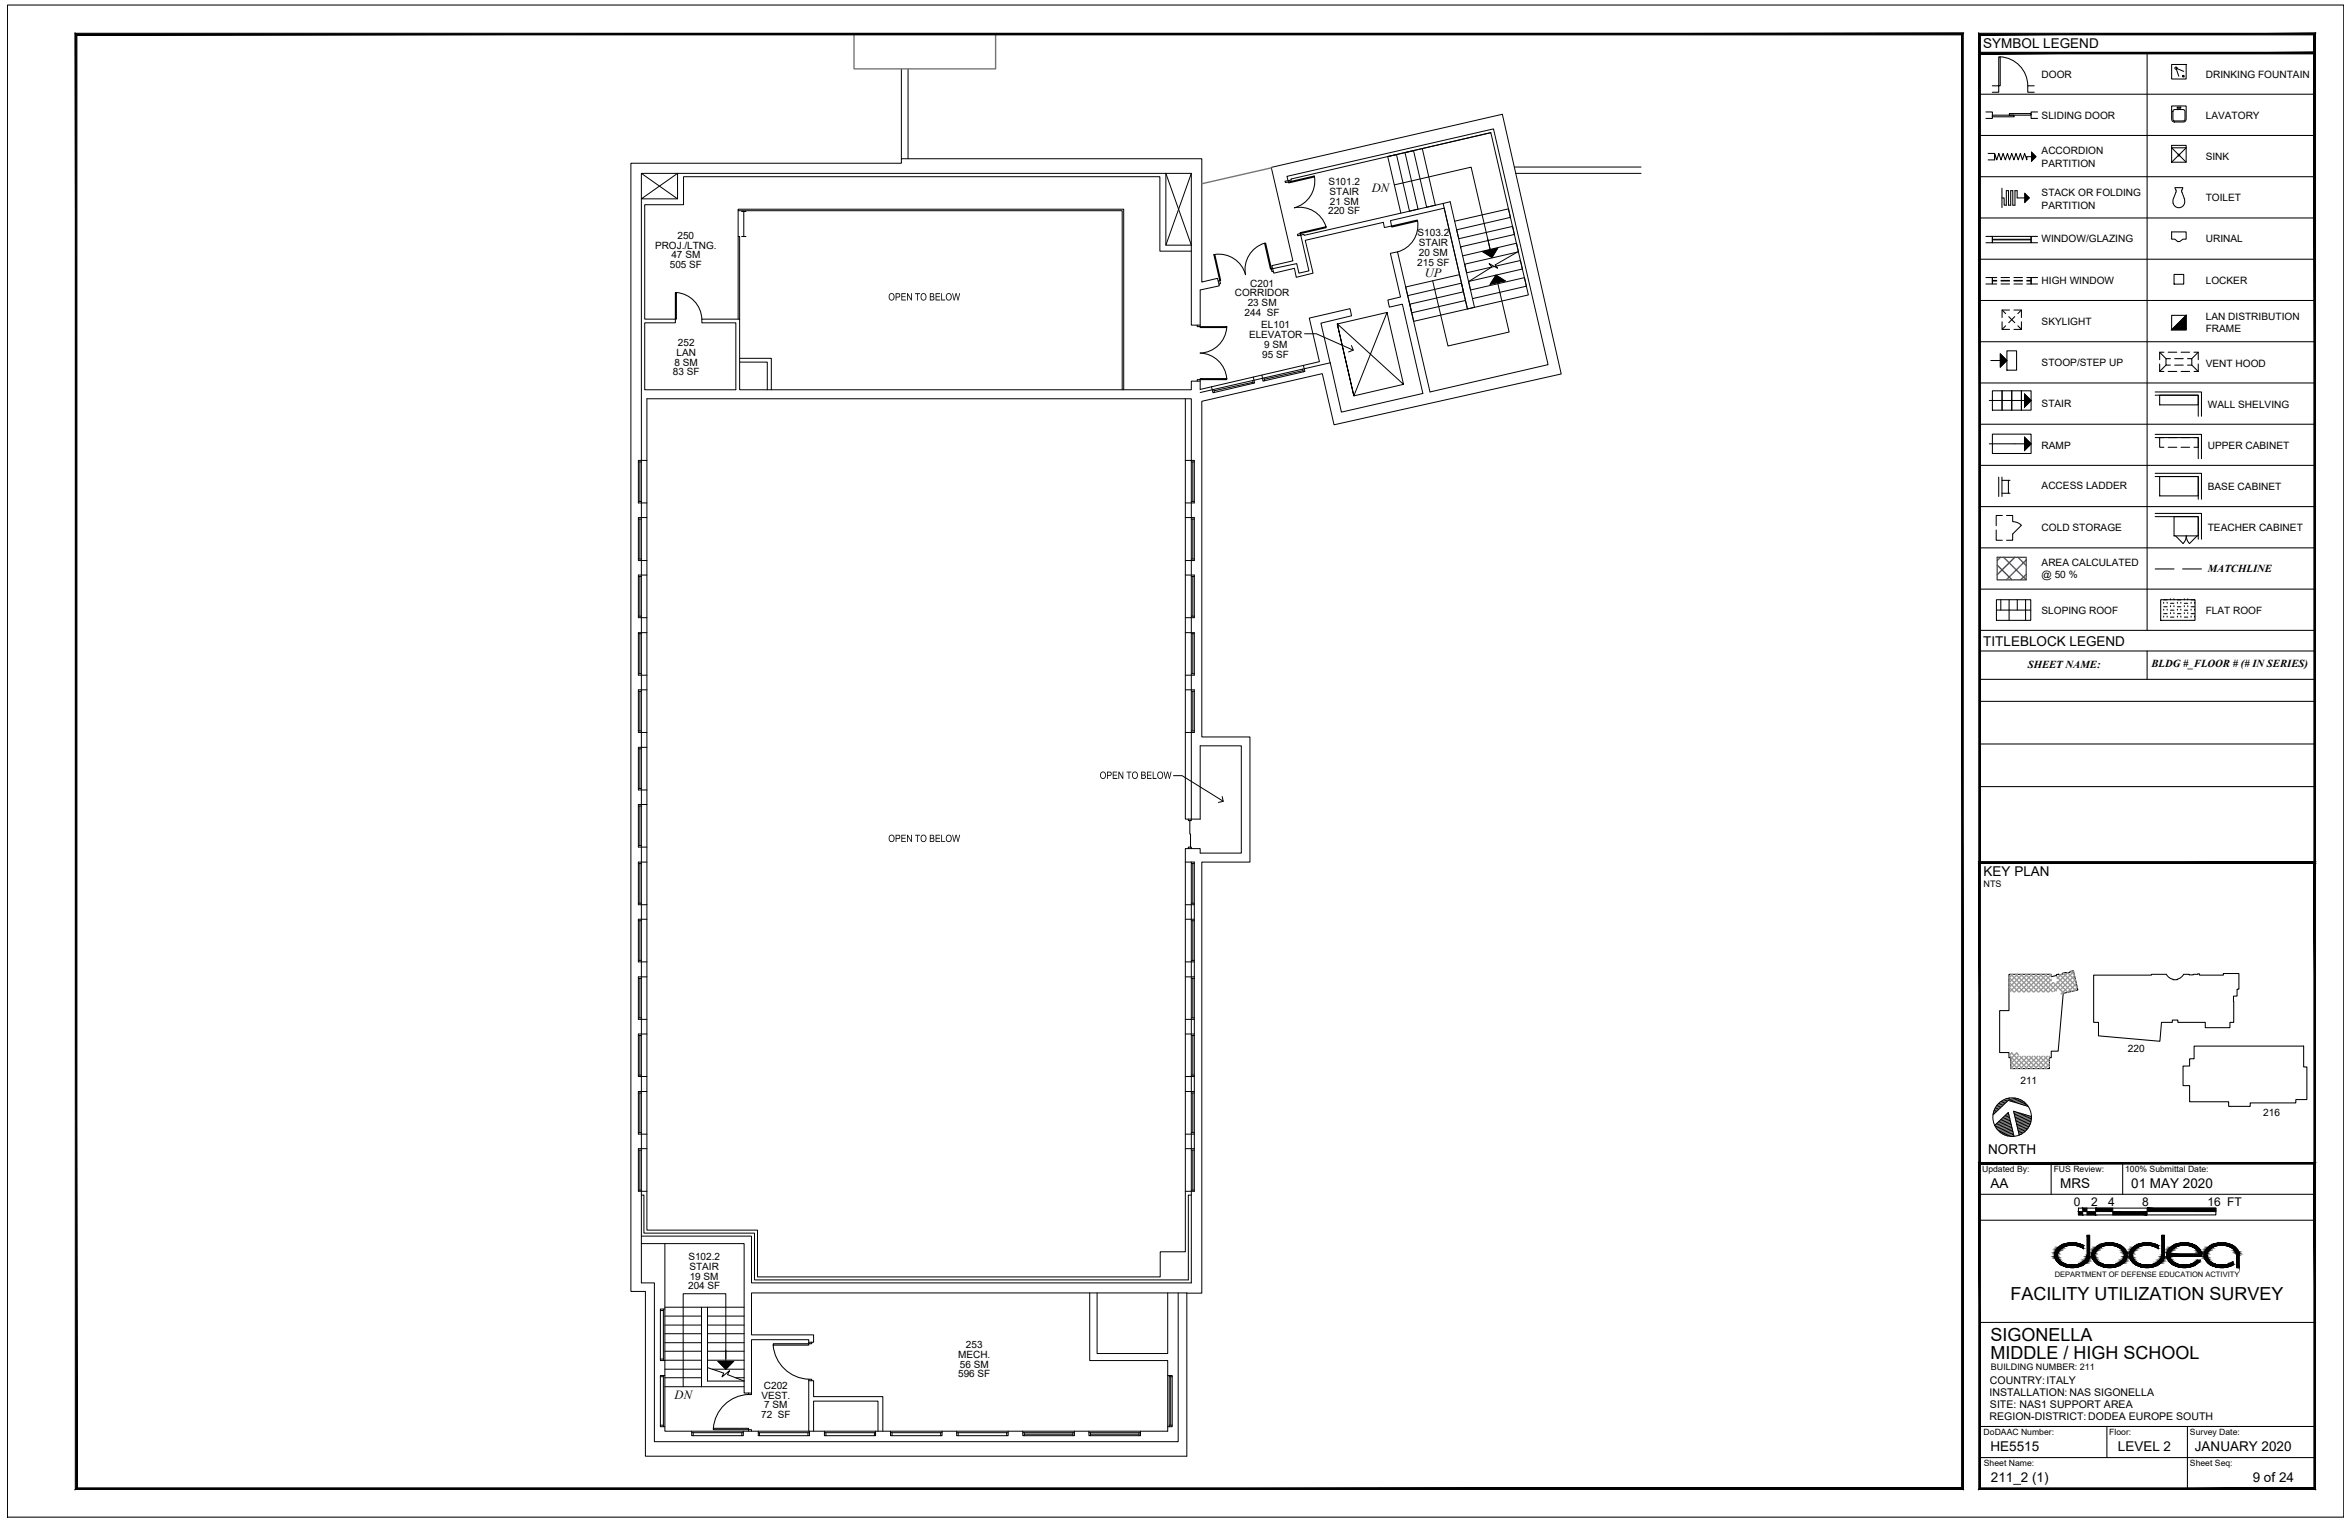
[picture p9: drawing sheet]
<svg xmlns="http://www.w3.org/2000/svg" width="432mm" height="279mm" viewBox="0 0 432 279" stroke-linecap="round" stroke-linejoin="round" font-family="sans-serif">
<defs><g id="words">
<g font-size="3.3">
<text x="369.4" y="238.9">FACILITY UTILIZATION SURVEY</text>
<text x="365.7" y="246.4">SIGONELLA</text>
<text x="365.7" y="249.6">MIDDLE / HIGH SCHOOL</text>
</g>
<g font-size="2.5">
<text x="364.4" y="8.9">SYMBOL LEGEND</text>
<text x="364.4" y="118.7">TITLEBLOCK LEGEND</text>
<text x="364.5" y="161">KEY PLAN</text>
<text x="365.3" y="211.9">NORTH</text>
<text x="365.7" y="218.3">AA</text>
<text x="378.5" y="218.3">MRS</text>
<text x="391.6" y="218.3">01 MAY 2020</text>
<text x="365.7" y="266.6">HE5515</text>
<text x="389.1" y="266.6">LEVEL 2</text>
<text x="403.3" y="266.6">JANUARY 2020</text>
<text x="365.8" y="272.3">211_2 (1)</text>
<text x="413.9" y="272.3">9 of 24</text>
</g>
<g font-size="2.3">
<text x="252.1" y="35.2">DN</text>
<text x="261.8" y="51">UP</text>
<text x="124" y="257">DN</text>
</g>
<g font-size="2.2">
<text x="381.1" y="221.5">0</text>
<text x="384.2" y="221.5">2</text>
<text x="387.4" y="221.5">4</text>
<text x="393.6" y="221.5">8</text>
<text x="405.6" y="221.5">16 FT</text>
</g>
<g font-size="2.1">
<text x="163.2" y="55.2">OPEN TO BELOW</text>
<text x="202.1" y="143.1">OPEN TO BELOW</text>
<text x="163.2" y="154.7">OPEN TO BELOW</text>
</g>
<g font-size="2">
<text x="405.7" y="105.1">MATCHLINE</text>
<text x="372.6" y="122.7">SHEET NAME:</text>
<text x="395.3" y="122.5">BLDG #_FLOOR # (# IN SERIES)</text>
</g>
<g font-size="1.9">
<text x="375.1" y="14.3">DOOR</text>
<text x="405.3" y="14.4">DRINKING FOUNTAIN</text>
<text x="375.1" y="21.8">SLIDING DOOR</text>
<text x="405.3" y="21.8">LAVATORY</text>
<text x="375.1" y="28.4">ACCORDION</text>
<text x="405.3" y="29.5">SINK</text>
<text x="375.1" y="30.6">PARTITION</text>
<text x="375.1" y="36.1">STACK OR FOLDING</text>
<text x="375.1" y="38.4">PARTITION</text>
<text x="405.3" y="37">TOILET</text>
<text x="375.1" y="44.5">WINDOW/GLAZING</text>
<text x="405.3" y="44.5">URINAL</text>
<text x="375.1" y="52.2">HIGH WINDOW</text>
<text x="405.3" y="52.1">LOCKER</text>
<text x="375.1" y="59.8">SKYLIGHT</text>
<text x="405.3" y="58.8">LAN DISTRIBUTION</text>
<text x="405.3" y="61.1">FRAME</text>
<text x="375.1" y="67.3">STOOP/STEP UP</text>
<text x="405.3" y="67.3">VENT HOOD</text>
<text x="375.1" y="74.8">STAIR</text>
<text x="405.7" y="74.9">WALL SHELVING</text>
<text x="375.1" y="82.5">RAMP</text>
<text x="405.7" y="82.5">UPPER CABINET</text>
<text x="375.1" y="89.9">ACCESS LADDER</text>
<text x="405.7" y="90">BASE CABINET</text>
<text x="375.1" y="97.6">COLD STORAGE</text>
<text x="405.7" y="97.5">TEACHER CABINET</text>
<text x="375.1" y="103.9">AREA CALCULATED</text>
<text x="375.1" y="106.1">@ 50 %</text>
<text x="375.1" y="112.7">SLOPING ROOF</text>
<text x="405.3" y="112.7">FLAT ROOF</text>
<text x="391" y="193.3">220</text>
<text x="371.2" y="199">211</text>
<text x="415.9" y="205">216</text>
<text x="365.6" y="256.4">INSTALLATION: NAS SIGONELLA</text>
<text x="365.6" y="254.2">COUNTRY:ITALY</text>
<text x="365.6" y="260.9">REGION-DISTRICT: DODEA EUROPE SOUTH</text>
<text x="365.6" y="258.6">SITE: NAS1 SUPPORT AREA</text>
</g>
<g font-size="1.8">
<text x="244.1" y="33.9">S101.2</text>
<text x="244.3" y="35.8">STAIR</text>
<text x="244" y="39.3">220 SF</text>
<text x="244.3" y="37.6">21 SM</text>
<text x="120.4" y="45.7">PROJ./LTNG.</text>
<text x="123.4" y="47.5">47 SM</text>
<text x="124.5" y="43.8">250</text>
<text x="260.5" y="43.4">S103.2</text>
<text x="260.7" y="45.2">STAIR</text>
<text x="260.7" y="47">20 SM</text>
<text x="123.1" y="49.2">505 SF</text>
<text x="229.7" y="52.6">C201</text>
<text x="260.4" y="48.8">215 SF</text>
<text x="226.9" y="54.5">CORRIDOR</text>
<text x="228.7" y="58">244 SF</text>
<text x="229.3" y="56.3">23 SM</text>
<text x="124.3" y="65.3">LAN</text>
<text x="124.6" y="63.5">252</text>
<text x="229.5" y="62.1">ELEVATOR</text>
<text x="231.7" y="60.3">EL101</text>
<text x="231.9" y="65.7">95 SF</text>
<text x="232.3" y="63.9">9 SM</text>
<text x="123.6" y="68.9">83 SF</text>
<text x="123.9" y="67.2">8 SM</text>
<text x="126.5" y="231.5">S102.2</text>
<text x="126.7" y="233.3">STAIR</text>
<text x="126.4" y="236.8">204 SF</text>
<text x="126.7" y="235.1">19 SM</text>
<text x="176.1" y="249.4">MECH.</text>
<text x="176.4" y="251.3">56 SM</text>
<text x="177.5" y="247.6">253</text>
<text x="139.9" y="256.9">VEST.</text>
<text x="140.4" y="255.1">C202</text>
<text x="176.1" y="253">596 SF</text>
<text x="139.9" y="260.5">72 SF</text>
<text x="140.4" y="258.7">7 SM</text>
</g>
<g font-size="1.7">
<text x="364.5" y="162.9">NTS</text>
<text x="365.8" y="251.7">BUILDING NUMBER: 211</text>
</g>
<g font-size="1.6">
<text x="364.2" y="215.3">Updated By:</text>
<text x="377.4" y="215.3">FUS Review:</text>
<text x="390.5" y="215.3">100% Submittal Date:</text>
<text x="364.5" y="263.6">DoDAAC Number:</text>
<text x="387.6" y="263.6">Floor:</text>
<text x="402.4" y="263.6">Survey Date:</text>
<text x="364.5" y="269.3">Sheet Name:</text>
<text x="402.4" y="269.3">Sheet Seq:</text>
</g>
<text font-size="1.4" x="377.5" y="234.6">DEPARTMENT OF DEFENSE EDUCATION ACTIVITY</text>
</g></defs>
<!-- layer: A-WALL-FULL-INTR -->
<g fill="none" stroke="#000" stroke-width=".18">
<path d="M117.8 36.5l6.7-4.7v4.7zM117.8 31.8l6.7 4.7M135.6 38.7v4.7M136.3 38.9h.8M136.7 38.9v4.5M214.2 31.8l4.7 13.2h-4.7zM256.6 28.4l-1.6 .4M259.7 27.7l-1.5 .3M260.6 38.4l-1.6 .4M263.7 37.7l-1.6 .4M265.2 37.4l1.3-.3 4.4 19.3-1.3 .4zM274 24.4l-36.8 8.5 .1 .2-1.2 .2"/>
<path d="M278.2 30.7h23.3M278.5 31.8h23M135.6 58.6v-15.2h.3v15.2M136.3 43.4h.8M214.2 45l4.7-13.2v27.9h1.6M218.9 46.1h-5.8v-13.6h-87.5v5.1h-7.1v21h5.6v.7h-5.6v12.3h16.7v-12.3h-6.2v-.7h6.9v13h83v-1.6h1.6M220.5 53.3v6.7h-.5v-.3M254.2 40.8l.2 1 1.3-.3-.2-1 9.9-2.3 4.2 18.6M135.9 65.8h5.8v5.8M135.9 66.5h5.1v5.1M206.2 71.6v-32.9h-70.6v-.3h70.9v33.2M217.8 73.3v77.2h2.7v-13.5"/>
<path d="M220 70v-.3h.5v1.8l21.9-5.1-1.8-8 7.5-1.7 .2 1.3-5.6 1.4 1.7 7.3-23.9 5.4M262.8 72l-6-25.7-1.3 .2 1.8 8.1-2.3 .5 .3 1.3 2.4-.5 3.7 16.4M117.3 95.1h1.6M117.3 92.4h1.6M117.3 84.6h1.6M217.8 95.1h1.6M217.8 92.4h1.6M217.8 84.6h1.6M117.3 116.2h1.6M117.3 113.5h1.6M117.3 105.6h1.6M117.3 103h1.6"/>
<path d="M217.8 116.2h1.6M217.8 113.5h1.6M217.8 105.6h1.6M217.8 103h1.6M117.3 134.5h1.6M117.3 126.7h1.6M117.3 124h1.6M117.3 137.3h1.6M217.8 134.5h1.6M217.8 126.7h1.6M217.8 124h1.6M117.3 145.1h1.6"/>
<path d="M117.3 147.8h1.6M117.3 155.6h1.6M117.3 158.4h1.6M217.8 158.4h1.1M218.3 150.5v.2h.6v-77.4h-100v152.7h20.3v8.6h74v-4.7h4.6v-74h2.7v.8M218.3 155.9v-.3h.6v.3M117.3 168.9h1.6M117.3 166.2h1.6M117.3 176.7h1.6M117.3 179.4h1.6M217.8 168.9h1.6M217.8 166.2h1.6"/>
<path d="M217.8 176.7h1.6M217.8 179.4h1.6M117.3 187.3h1.6M117.3 189.9h1.6M117.3 197.8h1.6M217.8 187.3h1.6M217.8 189.9h1.6M217.8 197.8h1.6M117.3 200.5h1.6M117.3 208.3h1.6M117.3 211h1.6M117.3 218.8h1.6"/>
<path d="M117.8 219.5h.5v7h20.3v8.6h79.7v-15.6h.6M217.8 200.5h1.6M217.8 208.3h1.6M217.8 211h1.6M217.8 218.8h1.6M117.8 227.1h20.3v8.6h80.8M117.8 228.4h18.9v27.5h1.4M122.2 228.4v34.5h92.4v-13h-14.4v-12.4M201.6 237.5v11.1h13v-11.1M218.1 237.5h-80v7.7h11.4v1.4h-.9M136.7 253.7h-6.7v-13.6h-1.1v14.6h7.8M148.6 253.6h.9v3h12.7v6.3"/>
<path d="M149.2 246.6v.2h-.6v-.7h-10.5v10.1h-.6v-.3M149.2 253.6v-.2h-.6v9.5M137.5 262.9v-.3h.6v.3M149.5 262.9v-5.5h11.8v5.5"/>
</g>
<!-- layer: A-WALL-FULL-EXTR -->
<path d="M165.6 12.7v16.5M166.8 12.7v16.5M218.9 31.8h-101.1v203.9h2.4v29.1h96.3v-27.3M236.1 33.3l.1 .2 .5-.1-.2-1 37.9-8.7 10.1 43.3-21.7 5M265.2 37.4l-25.6 5.8v-.2l-1.1 .3-.1-.3 .5-.1 1.6 6.9-1.8 .4-.4-1.8-4.7 1 .1 .5 .3-.1M223.8 51.6h.3l.2 .5-.3 .1v.3l-3.5 .8M224 52.2l-.3-1.1-2.9 .7v-22.6h-55.2v.8h-49.7v207.2h2.7v30.3h99.5v-30M254.2 40.8l-14.4 3.3 1.5 6.1-3.1 .7-.4-1.6-3.7 .9-.4-1.4 3.9-.9-4-17.2 42.4-9.7 10.9 47.7-41.8 9.3-2.1-9.4-22.2 5.1v61.7h8.9v23h-8.9v79.1h-2.7M244.4 66.6l2.1 9.1 14.9-3.4M220.5 137h7.6v19.7h-7.6M218.9 158.4v77.3M219.4 158.4v60.4" fill="none" stroke="#000" stroke-width=".18"/>
<!-- layer: A-GLAZ-PRHT -->
<g fill="none" stroke="#000" stroke-width=".18">
<path d="M223 71.6l.2 .5M230.2 69.9l.1 .5M230.2 70.2l-7.1 1.6M230.3 69.3l.2 1.1-7.6 1.8-.3-1.2M232.3 69.4v.5M239.3 67.8l.2 .5M239.4 68.1l-7.1 1.6M239.5 67.1l.3 1.1-7.7 1.8-.2-1.1M117.3 95.3h.5M117.3 84.9h.5M117.3 92.1h.5M117.3 84.6v7.8"/>
<path d="M117.3 95.1v7.9M117.6 84.9v7.2M117.6 95.3v7.4M218.9 95.3h.5M218.9 84.9h.5M218.9 92.1h.5M219.2 84.9v7.2M219.2 95.3v7.4M219.4 84.6v7.8M219.4 95.1v7.9M117.3 105.6v7.9M117.3 116.4h.5"/>
<path d="M117.3 105.9h.5M117.3 113.2h.5M117.3 102.7h.5M117.3 116.2v7.8M117.6 105.9v7.3M117.6 116.4v7.4M218.9 116.4h.5M218.9 105.9h.5M218.9 113.2h.5M218.9 102.7h.5M219.2 105.9v7.3M219.2 116.4v7.4"/>
<path d="M219.4 105.6v7.9M219.4 116.2v7.8M117.3 127h.5M117.3 134.3h.5M117.3 123.8h.5M117.3 126.7v7.8M117.3 137.3v7.8M117.3 137.6h.5M117.6 127v7.3M117.6 137.6v7.2M218.9 127h.5M218.9 134.3h.5"/>
<path d="M218.9 123.8h.5M219.2 127v7.3M219.4 126.7v7.8M117.3 147.8v7.8M117.3 158.4v7.8M117.3 144.8h.5M117.3 155.3h.5M117.3 148.1h.5M117.3 158.6h.5M117.6 148.1v7.2M117.6 158.6v7.3M218.9 158.6h.5"/>
<path d="M218.9 158.4h.5M219.2 158.6v7.3M117.3 168.9v7.8M117.3 179.4v7.9M117.3 165.9h.5M117.3 176.4h.5M117.3 169.1h.5M117.3 179.7h.5M117.6 169.1v7.3M117.6 179.7v7.3M218.9 165.9h.5M218.9 176.4h.5"/>
<path d="M218.9 169.1h.5M218.9 179.7h.5M219.2 169.1v7.3M219.2 179.7v7.3M117.3 189.9v7.9M117.3 187h.5M117.3 197.5h.5M117.3 190.2h.5M117.6 190.2v7.3M218.9 187h.5M218.9 197.5h.5M218.9 190.2h.5"/>
<path d="M219.2 190.2v7.3M117.3 200.5v7.8M117.3 211v7.8M117.3 208.1h.5M117.3 200.8h.5M117.3 218.6h.5M117.3 211.3h.5M117.6 200.8v7.3M117.6 211.3v7.3M218.9 208.1h.5M218.9 200.8h.5M218.9 218.6h.5"/>
<path d="M218.9 211.3h.5M219.2 200.8v7.3M219.2 211.3v7.3M121.3 240.7h.6M121.3 249.7h.6M121.3 252.9h.6M121.9 240.5v9.4M121.9 252.7v9.4M122.2 240.5h-.9v9.4h.9M122.2 252.7h-.9v9.4h.9M214.6 252.7h.8v9.4h-.8M214.8 252.9h.6"/>
<path d="M214.8 252.7v9.4M215.1 252.9v8.9M121.3 261.8h.6M127.1 262.9v.8h9.5v-.8M127.1 263.2h9.5M127.4 263.2v.5M136.3 263.2v.5M139.3 262.9v.8h9.4v-.8M139.3 263.2h9.4M139.5 263.2v.5M148.5 263.2v.5M151.5 262.9v.8h9.4v-.8"/>
<path d="M151.5 263.2h9.4M151.8 263.2v.5M160.7 263.2v.5M163.6 262.9v.8h9.5v-.8M163.6 263.2h9.5M163.9 263.2v.5M172.8 263.2v.5M175.8 262.9v.8h9.4v-.8M175.8 263.2h9.4M176.1 263.2v.5M185 263.2v.5M187.9 262.9v.8h9.5v-.8"/>
<path d="M187.9 263.2h9.5M188.2 263.2v.5M188.2 263.5h8.9M197.1 263.2v.5M200.1 262.9v.8h9.5v-.8M200.1 263.2h9.5M200.4 263.5h8.9M200.4 263.2v.5M209.3 263.2v.5M214.8 261.8h.6"/>
</g>
<!-- layer: A-FLOR-STRS -->
<g fill="none" stroke="#000" stroke-width=".18">
<path d="M256.6 28.4l2.4 10.4M257.4 39.2l-2.4-10.4 18.9-4.4 6.9 29.8-21 4.8-1.5-6.3 9.9-2.2M258.2 28l2.4 10.4M259.7 27.7l2.4 10.4M261.3 27.3l2.4 10.4M258.7 54.3l9.8-2.3 .4 1.6-9.8 2.3 .3 1.6 9.9-2.3M267.3 40.6l9.9-2.2 .3 1.5-9.9 2.3 .4 1.7 9.9-2.3 .4 1.5-9.9 2.3v.2M268.7 47l10-2.3 .3 1.6-9.9 2.2 .4 1.6 9.9-2.2 .3 1.5-9.9 2.3 .4 1.6 9.9-2.3 .4 1.6-9.9 2.3M122.2 253.1h6.7M122.2 251.5h6.7M122.2 249.9h6.7M122.2 248.2h6.7"/>
<path d="M122.2 246.6h6.7M122.2 245h6.7M122.2 243.4h6.7M122.2 241.8h6.7M122.2 240.1h6.7M122.2 254.7h6.7M130 249.9h6.7M130 248.2h6.7M130 246.6h6.7M130 245h6.7M130 243.4h6.7M130 241.8h6.7"/>
<path d="M130 240.1h6.7M130.9 251.5h5.8M135.2 253.1h1.5"/>
</g>
<!-- layer: A-ROOF-OTLN -->
<path d="M156.9 6.3v6.4h26v-6.4M233.6 30.8l-12.8 3" fill="none" stroke="#757575" stroke-width=".25"/>
<!-- layer: Z-FU-IDNM-DSPL -->
<path d="M248.3 63.5l.4 .8-.9 .4M224.6 146.3l.2 .9-.9 .2" fill="none" stroke="#000" stroke-width=".18"/>
<!-- layer: 0 -->
<path d="M239.7 61.3h2.2l6.7 3M215.6 142.5h1.6l7.6 4.7" fill="none" stroke="#000" stroke-width=".18"/>
<!-- layer: A-DOOR-PRHT -->
<g fill="none" stroke="#000" stroke-width=".19">
<path d="M236.7 33.4l4.8-1.1v.2l-4.7 1.1zM237.8 38.2a5.1 5.1 0 0 1 5.8 3.4M241.5 32.5a5.1 5.1 0 0 1-3.7 5.7M124.1 53.8h.2v4.8h-.2zM124.3 53.7a5.1 5.1 0 0 1 4.7 4.9M223 46.8h.2l1.1 4.7-.2 .1zM232.3 44.7a5.1 5.1 0 0 0-3.4 5.8 5.1 5.1 0 0 0-5.7-3.8M232.4 44.7h.2l1 4.7h-.2zM238.9 42.7l4.7-1.1 .1 .2-4.8 1.1zM255.7 41.5l4.7-1.1 .1 .2-4.8 1.1zM260.5 40.6a5.1 5.1 0 0 1-3.7 5.7M220.5 60h4.9v.2h-4.9z"/>
<path d="M220.5 69.5h4.9v.2h-4.9zM225.4 60.2a5.1 5.1 0 0 1-4.9 4.7 5.1 5.1 0 0 1 4.9 4.6M218.6 150.7v2.5M218.8 153.2v2.4M137.5 256.2a6.7 6.7 0 0 0-6.4 6.2M142.1 247.1a6.8 6.8 0 0 0 6.5 6.3M142.1 246.8h6.5v.3h-6.5zM131.1 262.4h6.4v.2h-6.4z"/>
</g>
<!-- layer: A-ANNO-SYMB -->
<path d="M256.2 34l14.1-3.3 3.5 15.2-.4-2M263.2 51.6l2.9 12 11.2-2.6-2.1-9.1M272.5 46.2l2.7-.6-1.1 1.7zM274.9 50.5l1.7 1.1-2.8 .6zM279 46.2l-4.3 2.5 .5 .6-1.6-.9 .5 .7-4.3 2.6M130 251.2l3 1-.3 .7 1.3-1.1-.3 .7 3 1.2M131.9 250.1h2.9l-1.4 1.4zM133.4 249.6v-11.9h-7.9v17M133.4 248v2.1" fill="none" stroke="#000" stroke-width=".18"/>
<path d="M272.5 46.2l2.7-.6-1.1 1.7zM274.9 50.5l1.7 1.1-2.8 .6zM131.9 250.1h2.9l-1.4 1.4z" fill="#000" stroke="#000" stroke-width=".18"/>
<!-- layer: A-FLOR-EVTR -->
<path d="M254.9 57.4l3 13.2-9.1 2.1-3.1-13.2 9.2-2.1-6.1 15.3-3.1-13.2 12.2 11.1" fill="none" stroke="#000" stroke-width=".18"/>
<!-- layer: G-ANNO-SYMB -->
<path d="M381.9 221.9h25.3v1.3h-25.3z" fill="none" stroke="#000" stroke-width=".19"/>
<g fill="#000" stroke="#000" stroke-width=".18">
<path d="M381.9 222.6l.8 .6h-.8zM381.9 222.6l.8 .6v-.6z"/>
<path d="M382.7 221.9l.8 .7h-.8zM382.7 221.9l.8 .7v-.7z"/>
<path d="M383.5 222.6l1.6 .6h-1.6zM383.5 222.6l1.6 .6v-.6z"/>
<path d="M385.1 221.9l3.1 .7h-3.1zM385.1 221.9l3.1 .7v-.7z"/>
<path d="M388.2 222.6l6.3 .6h-6.3zM388.2 222.6l6.3 .6v-.6z"/>
<path d="M394.5 221.9l12.7 .7h-12.7zM394.5 221.9l12.7 .7v-.7z"/>
</g>
<!-- layer: XTB-HE5515|G-ANNO-TEXT -->
<g fill="none" stroke="#000" stroke-width=".19">
<path d="M1.4 .9h429.2v277.8h-429.2zM363.7 9.8h61.6M363.7 17.3h61.6M394.5 9.8v106M363.7 24.9h61.6M363.7 32.5h61.6M363.7 40h61.6M363.7 47.6h61.6M363.7 55.2h61.6M363.7 62.8h61.6M363.7 70.4h61.6M363.7 77.9h61.6"/>
<path d="M363.7 85.5h61.6M363.7 93.1h61.6M363.7 100.6h61.6M363.7 108.2h61.6M363.7 115.8h61.6M363.7 128.8h61.6M363.7 136.7h61.6M363.7 144.5h61.6M363.7 219.4h61.6M363.7 213.7h61.6M376.9 213.7v5.7M390 213.7v5.7"/>
<path d="M363.7 224.1h61.6M378.2 231.2l.6 .6M378.5 232.2a4.2 4.2 0 0 0 4.4 0M378.8 231.9a3.9 3.9 0 0 0 3 .4M381.8 228.9a3 3 0 0 0-3.8 1.4l.2 .9M382.7 231.9l-.9 .4M382.8 228.8a3.8 3.8 0 0 0-5.1 1.2 1.87 1.87 0 0 0 .9 2.2M382.8 228.8v.6l-1-.5M383.3 231.2l-.6 .6M383.5 230.6l-.2 .6M383.5 230.6v-3.7h.5v3.7M384 230.6l-.3 .9-.8 .7"/>
<path d="M384.4 230.6h.1M384.9 230.6h.1M385.1 231.2l.6 .6M385.4 232.2l1 .5M385.7 231.9a3.8 3.8 0 0 0 3.8 0M385.7 229.3a3.4 3.4 0 0 1 4.6 .8v.7l-.1 .4M385.7 229.3a1.42 1.42 0 0 0-.6 1.9M386.4 228.4a2.19 2.19 0 0 0-1.7 3.1l.7 .7M386.4 228.4a4.2 4.2 0 0 1 3.4 .5M389.8 232.2a4.2 4.2 0 0 1-3.4 .5M389.8 228.9a1.88 1.88 0 0 1 0 3.3M390.2 231.2l-.7 .6"/>
<path d="M391.5 229.7l-.2 .9 .2 .9M391.5 231.5l.8 .7M391.9 231.2l.6 .6M392.3 232.2a4.2 4.2 0 0 0 4.4 0M392.5 231.9a3.9 3.9 0 0 0 3.1 .4M395.6 228.9a3 3 0 0 0-3.8 1.4l.1 .9M396.4 231.9l-.8 .4M396.5 228.8a3.9 3.9 0 0 0-5 .9M396.6 228.8l-.1 .6-.9-.5M397 231.2l-.6 .6M397.2 230.6v-3.7h.5v3.7M397.2 230.6l-.2 .6"/>
<path d="M397.7 230.6l-.3 .9-.7 .7M398.8 231.2l.6 .6M399.1 232.2l1 .5M399.4 231.9a3.8 3.8 0 0 0 3.9 0M399.4 229.3a3.8 3.8 0 0 1 3.9 0M399.4 229.3l-.4 .4-.4 .6h5.5M400.1 228.4a2.07 2.07 0 0 0-1.8 1.5 2.07 2.07 0 0 0 .6 2.2l.2 .1M400.1 228.4a4.6 4.6 0 0 1 2.5 0M400.1 232.7a4.6 4.6 0 0 0 2.5 0M402.6 228.4a2.4 2.4 0 0 1 1.9 2.4M403.3 231.8l.4-.3h.6l-.8 .7M403.3 229.3l.4 .4 .4 .6"/>
<path d="M403.5 232.2l-.9 .5M404.6 230.8h-6l.2 .4M405.7 231.2l.6 .6M406 232.2a4.2 4.2 0 0 0 4.3 .1M406.3 231.9a3.9 3.9 0 0 0 3 .4M406.3 229.3a1.42 1.42 0 0 0-.6 1.9M409.3 228.9a2.11 2.11 0 0 1 1.7 1.7M409.3 228.9a3.9 3.9 0 0 0-3 .4M410.2 231.9l-.9 .4M410.3 231.8h-.1M410.3 231.8v.5M410.4 228.9a3.9 3.9 0 0 0-5.1 .8 1.85 1.85 0 0 0 .7 2.5"/>
<path d="M410.4 228.9l.8 .8 .2 .9M411 230.6v2.3h.4v-2.3M363.7 242.9h61.6M363.7 267.8h61.6M363.7 262h61.6M387.1 262v5.8M401.9 262v11.5"/>
</g>
<g fill="#000" stroke="#000" stroke-width=".18">
<path d="M379.9 232.8h1.7zM380.4 228.3h.8zM382.4 229.1h.4v.2zM386.8 232.8h1.6zM387.2 228.3h.8zM393.7 232.8h1.6zM394.1 228.3h.8zM396.2 229.1h.4v.2zM400.6 232.8h1.6zM401 228.3h.8zM407.4 232.8h1.6zM407.8 228.3h.8z"/>
<path d="M409 232.3h1.3zM410.2 231.9l.1-.1z"/>
<path d="M363.7 9.6v.3l61.6-.3zM363.7 9.9l61.6-.3v.3z"/>
<path d="M363.9 6.4h61.3l.3-.3zM363.6 6.1h61.9l-61.6 .3zM363.6 6.1l.3 152.2v-151.9zM363.6 6.1l.3 152.2-.3 .3zM363.9 158.3l-.3 .3 61.6-.3zM363.6 158.6l61.6-.3 .3 .3zM425.2 6.4v151.9l.3 .3zM425.2 6.4l.3-.3v152.5z"/>
<path d="M363.6 158.3v55.4h.3zM363.6 158.3l.3 .3v55.1zM363.6 158.3l.3 .3 61.6-.3zM363.9 158.6l61.6-.3-.3 .3zM425.5 158.3l-.3 .3 .3 55.1zM425.2 158.6l.3 55.1h-.3z"/>
<path d="M377.5 230.6l.5 .2v-.2zM377.5 230.6l.5 .2h-.4z"/>
<path d="M377.6 230.3l.4 .1zM377.6 230.3l.4 .1z"/>
<path d="M377.6 230.4l.4 .2v-.2zM377.6 230.4l.4 .2h-.5z"/>
<path d="M377.6 230.8h.4zM377.6 230.8h.4z"/>
<path d="M377.6 230.8l.5 .1-.1-.1zM377.6 230.8l.5 .1h-.5z"/>
<path d="M377.6 230.2l.4 .1 .1-.1zM377.6 230.2l.4 .1h-.4z"/>
<path d="M377.6 230.9l.5 .1v-.1zM377.6 230.9l.5 .1h-.5z"/>
<path d="M377.6 230.1l.5 .1v-.1zM377.6 230.1l.5 .1h-.5z"/>
<path d="M377.6 231l.5 .1zM377.6 231l.5 .1z"/>
<path d="M377.6 230.1h.5zM377.6 230.1h.5z"/>
<path d="M377.6 231.1l.6 .1-.1-.1zM377.6 231.1l.6 .1h-.5z"/>
<path d="M377.7 229.9l.4 .2 .1-.2zM377.7 229.9l.4 .2h-.5z"/>
<path d="M377.7 231.2l.5 .1zM377.7 231.2l.5 .1z"/>
<path d="M377.7 229.9h.5zM377.7 229.9h.5z"/>
<path d="M377.7 231.3l.6 .1-.1-.1zM377.7 231.3l.6 .1h-.5z"/>
<path d="M377.8 229.7l.4 .2 .1-.2zM377.8 229.7l.4 .2h-.5z"/>
<path d="M377.8 231.4l.6 .1zM377.8 231.4l.6 .1z"/>
<path d="M377.8 229.7h.6zM377.8 229.7h.5z"/>
<path d="M377.8 231.5l.7 .1zM377.8 231.5l.7 .1z"/>
<path d="M377.9 229.6l.5 .1 .1-.1zM377.9 229.6l.5 .1h-.6z"/>
<path d="M377.9 231.6l.7 .1-.1-.1zM377.9 231.6l.7 .1h-.6z"/>
<path d="M378 229.4l.5 .2 .1-.2zM378 229.4l.5 .2h-.6z"/>
<path d="M378 231.7h.6zM378 231.7h.6z"/>
<path d="M378 229.4h.6zM378 229.4h.6z"/>
<path d="M378 231.7l.8 .2-.2-.2zM378 231.7l.8 .2h-.7z"/>
<path d="M378.1 229.3l.5 .1 .2-.1zM378.1 229.3l.5 .1h-.6z"/>
<path d="M378.1 231.9h.8zM378.1 231.9h.8z"/>
<path d="M378.1 229.2h.8zM378.1 229.2l.7 .1z"/>
<path d="M378.1 231.9l1 .1-.2-.1zM378.1 231.9l1 .1h-.8z"/>
<path d="M378.3 229.1l.6 .1 .2-.1zM378.1 229.2l.2-.1 .6 .1z"/>
<path d="M378.3 232l.9 .1zM378.3 232l.9 .1z"/>
<path d="M378.3 229.1h.9zM378.3 229.1h.8z"/>
<path d="M378.3 232.1h1.1zM378.3 232.1h1.1z"/>
<path d="M378.4 229h1zM378.3 229.1h.9z"/>
<path d="M378.4 232.1l1.2 .2zM378.4 232.1l1.2 .2h-1z"/>
<path d="M378.6 228.9l.8 .1 .2-.1zM378.4 229l.2-.1 .8 .1z"/>
<path d="M378.6 232.3h1.1zM378.6 232.3h1.1z"/>
<path d="M378.6 228.9h1.1zM378.6 228.9h1z"/>
<path d="M378.6 232.3h1.4zM378.6 232.3h1.4z"/>
<path d="M379.9 232.8h1.3zM380.4 232.8h.8z"/>
<path d="M378.7 228.8h1.3zM378.6 228.9h1.1z"/>
<path d="M378.7 232.3l1.7 .1zM378.7 232.3l1.7 .1z"/>
<path d="M378.8 228.8h1.6zM378.7 228.8h1.3z"/>
<path d="M378.8 232.4h2zM378.8 232.4h2z"/>
<path d="M378.8 228.7h2zM378.8 228.7l1.6 .1z"/>
<path d="M380.4 228.3l1.2 .1zM379.9 228.4h1.7z"/>
<path d="M379.9 228.4h2.1zM379.5 228.4h2.5z"/>
<path d="M379.5 228.4l2.8 .2-.3-.2zM379.3 228.6l.2-.2 2.8 .2z"/>
<path d="M379.5 232.7h2.5zM379.5 232.7l2.1 .1z"/>
<path d="M379.3 228.6h3zM379.2 228.6h3.1z"/>
<path d="M379.2 228.6l3.4 .1zM379 228.7h3.6z"/>
<path d="M379.2 232.6l2.8 .1 .3-.1zM379.2 232.6l2.8 .1h-2.5z"/>
<path d="M382.4 229.1l.4 .2zM382.7 229.3l.1 .1z"/>
<path d="M379 228.7h3.6zM378.9 228.7h3.7z"/>
<path d="M378.9 228.7h3.8zM378.8 228.7h3.9z"/>
<path d="M378.9 232.4l3.4 .2 .3-.2zM378.9 232.4l3.4 .2h-3.1z"/>
<path d="M380.8 228.7l1.9 .1zM380.8 228.7l1.9 .1z"/>
<path d="M378.8 232.4h3.9zM378.8 232.4h3.8z"/>
<path d="M381.1 228.8h1.7zM381.1 228.8h1.7z"/>
<path d="M381.1 232.4h1.6zM380.8 232.4h1.9z"/>
<path d="M381.5 228.8h1.3zM381.5 228.8h1.3z"/>
<path d="M381.5 232.3h1.3zM381.1 232.4h1.6z"/>
<path d="M381.5 228.8l1.3 .1zM381.5 228.8l1.3 .1z"/>
<path d="M381.9 228.9l.9 .1v-.1zM381.9 228.9l.9 .1z"/>
<path d="M382.2 229l.6 .1v-.1zM382.2 229l.6 .1z"/>
<path d="M381.9 232.3h1zM381.5 232.3h1.3z"/>
<path d="M381.9 232.3h1.1zM381.9 232.3h1z"/>
<path d="M382.2 232.1l.8 .2 .1-.2zM381.9 232.3l.3-.2 .8 .2z"/>
<path d="M382.3 232.1h.9zM382.2 232.1h.9z"/>
<path d="M382.4 232h.8zM382.3 232.1h.9z"/>
<path d="M382.6 231.9l.6 .1 .2-.1zM382.4 232l.2-.1 .6 .1z"/>
<path d="M382.7 231.9h.7zM382.6 231.9h.8z"/>
<path d="M382.9 231.7l.5 .2 .1-.2zM382.7 231.9l.2-.2 .5 .2z"/>
<path d="M382.9 231.7h.7zM382.9 231.7h.6z"/>
<path d="M383 231.6l.6 .1v-.1zM383 231.6l.6 .1h-.7z"/>
<path d="M383.1 231.5l.5 .1 .1-.1zM383.1 231.5l.5 .1h-.6z"/>
<path d="M383.2 231.4h.5zM383.2 231.4l.5 .1z"/>
<path d="M383.3 231.3l.4 .1 .1-.1zM383.3 231.3l.4 .1h-.5z"/>
<path d="M383.3 231.2h.5zM383.3 231.3h.5z"/>
<path d="M383.4 231l.5 .1zM383.4 231l.5 .1z"/>
<path d="M383.4 231.1l.4 .1 .1-.1zM383.4 231.1l.4 .1h-.5z"/>
<path d="M383.4 230.9l.5 .1v-.1zM383.4 230.9l.5 .1h-.5z"/>
<path d="M383.5 226.9l.5 3.7v-3.7zM383.5 226.9l.5 3.7h-.5z"/>
<path d="M383.5 230.6l.5 .2v-.2zM383.5 230.6l.5 .2h-.5z"/>
<path d="M383.5 230.8h.5zM383.5 230.8h.5z"/>
<path d="M383.5 230.8l.4 .1 .1-.1zM383.5 230.8l.4 .1h-.5z"/>
<path d="M384.4 230.4l.5 .2v-.2zM384.4 230.4l.5 .2h-.5z"/>
<path d="M384.4 230.6l.5 .2v-.2zM384.4 230.6l.5 .2h-.5z"/>
<path d="M384.4 230.8h.5zM384.4 230.8h.5z"/>
<path d="M384.4 230.3h.5zM384.4 230.3l.5 .1z"/>
<path d="M384.4 230.8l.5 .1v-.1zM384.4 230.8l.5 .1h-.5z"/>
<path d="M384.4 230.2l.5 .1v-.1zM384.4 230.2l.5 .1h-.5z"/>
<path d="M384.4 230.9l.6 .1-.1-.1zM384.4 230.9l.6 .1h-.5z"/>
<path d="M384.5 230.1l.4 .1 .1-.1zM384.5 230.1l.4 .1h-.5z"/>
<path d="M384.5 231l.5 .1zM384.5 231l.5 .1z"/>
<path d="M384.5 230.1h.5zM384.5 230.1h.5z"/>
<path d="M384.5 231.1l.6 .1-.1-.1zM384.5 231.1l.6 .1h-.6z"/>
<path d="M384.5 229.9l.5 .2 .1-.2zM384.5 229.9l.5 .2h-.5z"/>
<path d="M384.5 231.2l.6 .1zM384.5 231.2l.6 .1z"/>
<path d="M384.5 229.9h.6zM384.5 229.9h.6z"/>
<path d="M384.5 231.3l.7 .1-.1-.1zM384.5 231.3l.7 .1h-.6z"/>
<path d="M384.6 229.7l.5 .2 .1-.2zM384.6 229.7l.5 .2h-.6z"/>
<path d="M384.6 231.4l.6 .1zM384.6 231.4l.6 .1z"/>
<path d="M384.7 229.7h.5zM384.7 229.7h.5z"/>
<path d="M384.7 231.5l.6 .1zM384.7 231.5l.6 .1z"/>
<path d="M384.7 229.6l.5 .1 .1-.1zM384.7 229.6l.5 .1h-.5z"/>
<path d="M384.7 231.6l.8 .1-.2-.1zM384.7 231.6l.8 .1h-.7z"/>
<path d="M384.8 229.4l.5 .2 .2-.2zM384.8 229.4l.5 .2h-.6z"/>
<path d="M384.8 231.7h.7zM384.8 231.7h.7z"/>
<path d="M384.8 229.4h.7zM384.8 229.4h.7z"/>
<path d="M384.8 231.7l.9 .2-.2-.2zM384.8 231.7l.9 .2h-.7z"/>
<path d="M385 229.3l.5 .1 .2-.1zM385 229.3l.5 .1h-.7z"/>
<path d="M385 231.9h.7zM385 231.9h.7z"/>
<path d="M385 229.2h.7zM385 229.2l.7 .1z"/>
<path d="M385 231.9l.9 .1-.2-.1zM385 231.9l.9 .1h-.8z"/>
<path d="M385.1 229.1l.6 .1 .2-.1zM385 229.2l.1-.1 .6 .1z"/>
<path d="M385.1 232l1 .1zM385.1 232l1 .1z"/>
<path d="M385.2 229.1h.9zM385.2 229.1h.7z"/>
<path d="M385.2 232.1h1zM385.2 232.1h1z"/>
<path d="M385.3 229h.9zM385.2 229.1h.9z"/>
<path d="M385.3 232.1l1.2 .2zM385.3 232.1l1.2 .2h-1.1z"/>
<path d="M385.4 228.9l.8 .1 .3-.1zM385.3 229l.1-.1 .8 .1z"/>
<path d="M385.4 232.3h1.1zM385.4 232.3h1.1z"/>
<path d="M385.4 228.9h1.1zM385.4 228.9h1.1z"/>
<path d="M385.4 232.3h1.5zM385.4 232.3h1.5z"/>
<path d="M386.8 232.8h1.2zM387.2 232.8h.8z"/>
<path d="M385.6 228.8h1.3zM385.4 228.9h1.1z"/>
<path d="M385.6 232.3l1.6 .1zM385.6 232.3l1.6 .1z"/>
<path d="M385.6 228.8h1.6zM385.6 228.8h1.3z"/>
<path d="M385.6 232.4h2zM385.6 232.4h2z"/>
<path d="M385.7 228.7h1.9zM385.7 228.7l1.5 .1z"/>
<path d="M387.2 228.3l1.2 .1zM386.8 228.4h1.6z"/>
<path d="M386.8 228.4h2zM386.4 228.4h2.4z"/>
<path d="M386.4 228.4l2.8 .2-.4-.2zM386.1 228.6l.3-.2 2.8 .2z"/>
<path d="M386.4 232.7h2.4zM386.4 232.7l2 .1z"/>
<path d="M386.1 228.6l3.4 .1-.3-.1zM385.7 228.7l.4-.1 3.4 .1z"/>
<path d="M386.1 232.6l2.7 .1 .4-.1zM386.1 232.6l2.7 .1h-2.4z"/>
<path d="M385.7 228.7h3.8zM385.7 228.7h3.8z"/>
<path d="M385.7 232.4l3.5 .2 .3-.2zM385.7 232.4l3.5 .2h-3.1z"/>
<path d="M387.6 228.7l2 .1zM387.6 228.7l2 .1z"/>
<path d="M385.7 232.4h3.8zM385.7 232.4h3.8z"/>
<path d="M388 228.8h1.7zM388 228.8h1.7z"/>
<path d="M388 232.4h1.6zM387.6 232.4h1.9z"/>
<path d="M388.3 228.8l1.5 .1zM388.3 228.8l1.5 .1z"/>
<path d="M388.3 232.3h1.4zM388 232.4h1.6z"/>
<path d="M388.7 228.9h1.1zM388.7 228.9h1.1z"/>
<path d="M388.7 232.3h1.1zM388.3 232.3h1.4z"/>
<path d="M388.7 228.9l1.2 .1-.1-.1zM388.7 228.9l1.2 .1z"/>
<path d="M388.7 232.3h1.1zM388.7 232.3h1.1z"/>
<path d="M389 229l1 .1zM389 229l1 .1z"/>
<path d="M389 232.1l.8 .2 .1-.2zM388.7 232.3l.3-.2 .8 .2z"/>
<path d="M389.2 229.1h.9zM389.2 229.1h.9z"/>
<path d="M389.2 232.1h.8zM389 232.1h.9z"/>
<path d="M389.3 229.1l.9 .1-.1-.1zM389.3 229.1l.9 .1h-.7z"/>
<path d="M389.3 232h.8zM389.2 232.1h.8z"/>
<path d="M389.5 229.2l.8 .1zM389.5 229.2l.8 .1z"/>
<path d="M389.5 231.9l.6 .1 .1-.1zM389.3 232l.2-.1 .6 .1z"/>
<path d="M389.6 229.3l.8 .1-.1-.1zM389.6 229.3l.8 .1h-.7z"/>
<path d="M389.6 231.9h.7zM389.5 231.9h.7z"/>
<path d="M389.7 229.4h.7zM389.7 229.4h.7z"/>
<path d="M389.7 231.7l.6 .2 .1-.2zM389.6 231.9l.1-.2 .6 .2z"/>
<path d="M389.8 229.4l.7 .2-.1-.2zM389.8 229.4l.7 .2h-.6z"/>
<path d="M389.8 231.7h.6zM389.7 231.7h.7z"/>
<path d="M389.9 229.6l.7 .1-.1-.1zM389.9 229.6l.7 .1z"/>
<path d="M389.9 231.6l.5 .1 .1-.1zM389.9 231.6l.5 .1h-.6z"/>
<path d="M390 229.7h.6zM390 229.7h.6z"/>
<path d="M390 231.5l.5 .1 .1-.1zM390 231.5l.5 .1h-.6z"/>
<path d="M390.1 229.7l.6 .2-.1-.2zM390.1 229.7l.6 .2h-.5z"/>
<path d="M390.1 231.4h.5zM390.1 231.4l.5 .1z"/>
<path d="M390.2 229.9h.5zM390.2 229.9h.5z"/>
<path d="M390.2 231.3l.4 .1 .1-.1zM390.2 231.3l.4 .1h-.5z"/>
<path d="M390.2 229.9l.6 .2-.1-.2zM390.2 229.9l.6 .2h-.5z"/>
<path d="M390.2 231.2h.5zM390.2 231.2l.5 .1z"/>
<path d="M390.3 230.1h.5zM390.3 230.1h.5z"/>
<path d="M390.3 230.1l.5 .1v-.1zM390.3 230.1l.5 .1h-.5z"/>
<path d="M390.3 231l.5 .1zM390.3 231l.5 .1z"/>
<path d="M390.3 231.1l.4 .1 .1-.1zM390.3 231.1l.4 .1h-.5z"/>
<path d="M390.3 230.2l.5 .1v-.1zM390.3 230.2l.5 .1h-.5z"/>
<path d="M390.3 230.9l.5 .1v-.1zM390.3 230.9l.5 .1h-.5z"/>
<path d="M390.3 230.3l.5 .1zM390.3 230.3l.5 .1z"/>
<path d="M390.3 230.4l.5 .2v-.2zM390.3 230.4l.5 .2h-.4z"/>
<path d="M390.4 230.6l.4 .2v-.2zM390.4 230.6l.4 .2h-.5z"/>
<path d="M390.3 230.8h.5zM390.3 230.8h.5z"/>
<path d="M390.3 230.8l.5 .1v-.1zM390.3 230.8l.5 .1h-.5z"/>
<path d="M391.3 230.4l.4 .2v-.2zM391.3 230.4l.4 .2h-.4z"/>
<path d="M391.3 230.6l.4 .2v-.2zM391.3 230.6l.4 .2h-.4z"/>
<path d="M391.3 230.8h.5zM391.3 230.8h.5z"/>
<path d="M391.3 230.3h.5zM391.3 230.3l.4 .1z"/>
<path d="M391.3 230.8l.5 .1v-.1zM391.3 230.8l.5 .1h-.5z"/>
<path d="M391.3 230.2l.5 .1v-.1zM391.3 230.2l.5 .1h-.5z"/>
<path d="M391.3 230.9l.5 .1v-.1zM391.3 230.9l.5 .1h-.5z"/>
<path d="M391.3 230.1l.5 .1v-.1zM391.3 230.1l.5 .1h-.5z"/>
<path d="M391.3 231l.6 .1zM391.3 231l.6 .1z"/>
<path d="M391.4 230.1h.5zM391.4 230.1h.4z"/>
<path d="M391.4 231.1l.5 .1v-.1zM391.4 231.1l.5 .1h-.5z"/>
<path d="M391.4 229.9l.5 .2v-.2zM391.4 229.9l.5 .2h-.5z"/>
<path d="M391.4 231.2l.6 .1zM391.4 231.2l.6 .1z"/>
<path d="M391.4 229.9h.6zM391.4 229.9h.5z"/>
<path d="M391.4 231.3l.7 .1-.1-.1zM391.4 231.3l.7 .1h-.6z"/>
<path d="M391.5 229.7l.5 .2 .1-.2zM391.5 229.7l.5 .2h-.6z"/>
<path d="M391.5 231.4l.6 .1zM391.5 231.4l.6 .1z"/>
<path d="M391.5 229.7h.6zM391.5 229.7h.6z"/>
<path d="M391.5 231.5l.7 .1zM391.5 231.5l.7 .1z"/>
<path d="M391.6 229.6l.5 .1 .1-.1zM391.6 229.6l.5 .1h-.6z"/>
<path d="M391.6 231.6l.7 .1-.1-.1zM391.6 231.6l.7 .1h-.6z"/>
<path d="M391.7 229.4l.5 .2 .1-.2zM391.7 229.4l.5 .2h-.6z"/>
<path d="M391.7 231.7h.7zM391.7 231.7h.7z"/>
<path d="M391.7 229.4h.7zM391.7 229.4h.6z"/>
<path d="M391.7 231.7l.8 .2-.1-.2zM391.7 231.7l.8 .2h-.6z"/>
<path d="M391.9 229.3l.5 .1 .1-.1zM391.9 229.3l.5 .1h-.7z"/>
<path d="M391.9 231.9h.7zM391.9 231.9h.7z"/>
<path d="M391.9 229.2h.7zM391.9 229.2l.6 .1z"/>
<path d="M391.9 231.9l.9 .1-.2-.1zM391.9 231.9l.9 .1h-.8z"/>
<path d="M392 229.1l.6 .1 .2-.1zM392 229.1l.6 .1h-.7z"/>
<path d="M392 232l.9 .1zM392 232l.9 .1z"/>
<path d="M392.1 229.1h.8zM392.1 229.1h.7z"/>
<path d="M392.1 232.1h1zM392.1 232.1h1z"/>
<path d="M392.2 229h.9zM392.1 229.1h.8z"/>
<path d="M392.2 232.1l1.2 .2zM392.2 232.1l1.2 .2h-1.1z"/>
<path d="M392.3 228.9h1.1zM392.3 228.9h1.1z"/>
<path d="M392.3 228.9l.8 .1 .3-.1zM392.2 229l.1-.1 .8 .1z"/>
<path d="M392.3 232.3h1.1zM392.3 232.3h1.1z"/>
<path d="M392.3 232.3h1.5zM392.3 232.3h1.5z"/>
<path d="M393.7 232.8h1.2zM394.1 232.8h.8z"/>
<path d="M392.4 228.8h1.4zM392.3 228.9h1.1z"/>
<path d="M392.4 232.3l1.7 .1zM392.4 232.3l1.7 .1z"/>
<path d="M392.5 228.8h1.6zM392.4 228.8h1.4z"/>
<path d="M392.5 232.4h2zM392.5 232.4h2z"/>
<path d="M392.5 228.7h2zM392.5 228.7l1.6 .1z"/>
<path d="M394.1 228.3l1.2 .1zM393.7 228.4h1.6z"/>
<path d="M393.7 228.4h2zM393.3 228.4h2.4z"/>
<path d="M393.3 228.4l2.7 .2-.3-.2zM393 228.6l.3-.2 2.7 .2z"/>
<path d="M393.3 232.7h2.4zM393.3 232.7l2 .1z"/>
<path d="M393 228.6h3zM392.9 228.6h3.1z"/>
<path d="M392.9 228.6l3.4 .1zM392.7 228.7h3.6z"/>
<path d="M392.9 232.6l2.8 .1 .3-.1zM392.9 232.6l2.8 .1h-2.4z"/>
<path d="M396.2 229.1l.4 .2zM396.4 229.3l.2 .1z"/>
<path d="M392.7 228.7h3.7zM392.6 228.7h3.8z"/>
<path d="M392.6 228.7h3.8zM392.5 228.7h3.9z"/>
<path d="M392.6 232.4l3.4 .2 .4-.2zM392.6 232.4l3.4 .2h-3.1z"/>
<path d="M394.5 228.7l1.9 .1zM394.5 228.7l1.9 .1z"/>
<path d="M392.5 232.4h3.9zM392.5 232.4h3.9z"/>
<path d="M394.9 228.8h1.7zM394.9 228.8h1.7z"/>
<path d="M394.9 232.4h1.5zM394.5 232.4h1.9z"/>
<path d="M395.2 232.3h1.3zM394.9 232.4h1.5z"/>
<path d="M395.2 228.8h1.4zM395.2 228.8h1.4z"/>
<path d="M395.3 228.8l1.3 .1zM395.3 228.8l1.3 .1z"/>
<path d="M395.6 228.9l1 .1v-.1zM395.6 228.9l1 .1z"/>
<path d="M395.9 229l.7 .1v-.1zM395.9 229l.7 .1z"/>
<path d="M395.6 232.3h1.1zM395.6 232.3h1.1z"/>
<path d="M395.6 232.3h1.1zM395.2 232.3h1.3z"/>
<path d="M395.9 232.1l.8 .2 .1-.2zM395.6 232.3l.3-.2 .8 .2z"/>
<path d="M396 232.1h.9zM395.9 232.1h.9z"/>
<path d="M396.2 232h.8zM396 232.1h.9z"/>
<path d="M396.4 231.9l.6 .1 .1-.1zM396.2 232l.2-.1 .6 .1z"/>
<path d="M396.4 231.9h.7zM396.4 231.9h.7z"/>
<path d="M396.6 231.7l.5 .2 .1-.2zM396.4 231.9l.2-.2 .5 .2z"/>
<path d="M396.7 231.7h.6zM396.6 231.7h.6z"/>
<path d="M396.8 231.6l.5 .1 .1-.1zM396.8 231.6l.5 .1h-.6z"/>
<path d="M396.9 231.5l.5 .1v-.1zM396.9 231.5l.5 .1h-.6z"/>
<path d="M396.9 231.4h.6zM396.9 231.4l.5 .1z"/>
<path d="M397 231.3l.5 .1v-.1zM397 231.3l.5 .1h-.6z"/>
<path d="M397.1 231.2h.5zM397 231.3h.5z"/>
<path d="M397.1 231.1l.5 .1v-.1zM397.1 231.1l.5 .1h-.5z"/>
<path d="M397.1 231h.5zM397.1 231l.5 .1z"/>
<path d="M397.2 230.9l.4 .1 .1-.1zM397.2 230.9l.4 .1h-.5z"/>
<path d="M397.2 230.8h.5zM397.2 230.8h.5z"/>
<path d="M397.2 230.8l.5 .1v-.1zM397.2 230.8l.5 .1h-.5z"/>
<path d="M397.2 226.9l.5 3.7v-3.7zM397.2 226.9l.5 3.7h-.5z"/>
<path d="M397.2 230.6l.5 .2v-.2zM397.2 230.6l.5 .2h-.5z"/>
<path d="M398.2 230.3h.4zM398.2 230.3h.4z"/>
<path d="M398.2 230.8h.4zM398.2 230.8h.4z"/>
<path d="M398.2 230.8l.5 .2-.1-.2zM398.2 230.8l.5 .2h-.5z"/>
<path d="M398.2 230.2l.4 .1 .1-.1zM398.2 230.2l.4 .1h-.4z"/>
<path d="M398.2 231h.5zM398.2 231h.5z"/>
<path d="M398.2 230.1l.5 .1v-.1zM398.2 230.1l.5 .1h-.5z"/>
<path d="M398.2 231l.5 .1zM398.2 231l.5 .1z"/>
<path d="M398.2 230.1h.5zM398.2 230.1h.5z"/>
<path d="M398.2 231.1l.6 .1-.1-.1zM398.2 231.1l.6 .1h-.5z"/>
<path d="M398.3 229.9l.4 .2 .1-.2zM398.3 229.9l.4 .2h-.5z"/>
<path d="M398.3 231.2l.5 .1zM398.3 231.2l.5 .1z"/>
<path d="M398.3 229.9h.5zM398.3 229.9h.5z"/>
<path d="M398.3 231.3l.6 .1-.1-.1zM398.3 231.3l.6 .1h-.5z"/>
<path d="M398.4 229.7l.4 .2 .1-.2zM398.4 229.7l.4 .2h-.5z"/>
<path d="M398.4 231.4l.6 .1zM398.4 231.4l.6 .1z"/>
<path d="M398.4 229.7h.6zM398.4 229.7h.5z"/>
<path d="M398.4 231.5l.7 .1zM398.4 231.5l.7 .1h-.6z"/>
<path d="M398.5 229.6l.5 .1 .1-.1zM398.5 229.6l.5 .1h-.6z"/>
<path d="M398.5 231.6l.7 .1-.1-.1zM398.5 231.6l.7 .1h-.6z"/>
<path d="M398.6 229.4l.5 .2 .1-.2zM398.6 229.4l.5 .2h-.6z"/>
<path d="M398.6 231.7h.6zM398.6 231.7h.6z"/>
<path d="M398.6 229.4h.6zM398.6 229.4h.6z"/>
<path d="M398.6 231.7l.8 .2-.2-.2zM398.6 231.7l.8 .2h-.7z"/>
<path d="M398.7 229.3l.5 .1 .2-.1zM398.7 229.3l.5 .1h-.6z"/>
<path d="M398.7 231.9h.8zM398.7 231.9h.8z"/>
<path d="M398.8 229.2h.7zM398.7 229.3h.7z"/>
<path d="M398.8 231.9l.9 .1-.2-.1zM398.8 231.9l.9 .1h-.8z"/>
<path d="M398.9 229.1l.6 .1 .2-.1zM398.8 229.2l.1-.1 .6 .1z"/>
<path d="M398.9 232l.9 .1zM398.9 232l.9 .1z"/>
<path d="M398.9 229.1h.9zM398.9 229.1h.8z"/>
<path d="M398.9 232.1h1.1zM398.9 232.1h1.1z"/>
<path d="M399 229h1zM398.9 229.1h.9z"/>
<path d="M399 232.1l1.2 .2zM399 232.1l1.2 .2h-1z"/>
<path d="M399.2 228.9l.8 .1 .2-.1zM399 229l.2-.1 .8 .1z"/>
<path d="M399.2 232.3h1.1zM399.2 232.3h1.1z"/>
<path d="M399.2 228.9h1.1zM399.2 228.9h1z"/>
<path d="M399.2 232.3h1.4zM399.2 232.3h1.4z"/>
<path d="M400.6 232.8h1.2zM401 232.8h.8z"/>
<path d="M399.3 228.8h1.3zM399.2 228.9h1.1z"/>
<path d="M399.3 232.3l1.7 .1zM399.3 232.3l1.7 .1z"/>
<path d="M399.4 228.8h1.6zM399.3 228.8h1.3z"/>
<path d="M399.4 232.4h2zM399.4 232.4h2z"/>
<path d="M399.4 228.7h2zM399.4 228.8h1.6z"/>
<path d="M401 228.3l1.2 .1zM400.6 228.4h1.6z"/>
<path d="M400.6 228.4h2zM400.1 228.4h2.5z"/>
<path d="M400.1 228.4l2.8 .2-.3-.2zM399.8 228.6l.3-.2 2.8 .2z"/>
<path d="M400.1 232.7h2.5zM400.1 232.7l2.1 .1z"/>
<path d="M399.8 228.6l3.4 .1-.3-.1zM399.5 228.7l.3-.1 3.4 .1z"/>
<path d="M399.8 232.6l2.8 .1 .3-.1zM399.8 232.6l2.8 .1h-2.5z"/>
<path d="M399.5 228.7h3.8zM399.4 228.7h3.9z"/>
<path d="M399.5 232.4l3.4 .2 .3-.2zM399.5 232.4l3.4 .2h-3.1z"/>
<path d="M401.4 228.7l1.9 .1zM401.4 228.7l1.9 .1z"/>
<path d="M399.4 232.4h3.9zM399.4 232.4h3.8z"/>
<path d="M401.7 228.8h1.7zM401.7 228.8h1.7z"/>
<path d="M401.7 232.4h1.6zM401.4 232.4h1.9z"/>
<path d="M402.1 228.8l1.4 .1zM402.1 228.8l1.4 .1z"/>
<path d="M402.1 232.3h1.3zM401.7 232.4h1.6z"/>
<path d="M402.5 228.9h1.1zM402.5 228.9h1.1z"/>
<path d="M402.5 232.3h1zM402.1 232.3h1.3z"/>
<path d="M402.5 228.9l1.2 .1-.1-.1zM402.5 228.9l1.2 .1z"/>
<path d="M402.5 232.3h1.1zM402.5 232.3h1z"/>
<path d="M402.8 229l1 .1zM402.8 229l1 .1z"/>
<path d="M402.8 232.1l.8 .2 .1-.2zM402.5 232.3l.3-.2 .8 .2z"/>
<path d="M402.9 229.1h.9zM402.9 229.1h.9z"/>
<path d="M402.9 232.1h.9zM402.8 232.1h.9z"/>
<path d="M403 229.1l1 .1-.2-.1zM403 229.1l1 .1h-.8z"/>
<path d="M403 232h.8zM402.9 232.1h.9z"/>
<path d="M403.2 231.9l.6 .1 .2-.1zM403 232l.2-.1 .6 .1z"/>
<path d="M403.2 229.2l.8 .1zM403.2 229.2l.8 .1z"/>
<path d="M403.3 229.3l.8 .1-.1-.1zM403.3 229.3l.8 .1h-.6z"/>
<path d="M403.3 231.9h.7zM403.2 231.9h.8z"/>
<path d="M403.5 229.4h.6zM403.5 229.4h.6z"/>
<path d="M403.5 229.4l.7 .2-.1-.2zM403.5 229.4l.7 .2h-.6z"/>
<path d="M403.5 231.7h.6zM403.5 231.7h.6z"/>
<path d="M403.5 231.7l.5 .2 .1-.2zM403.3 231.9l.2-.2 .5 .2z"/>
<path d="M403.6 229.6l.7 .1-.1-.1zM403.6 229.6l.7 .1z"/>
<path d="M403.7 229.7h.6zM403.7 229.7h.6z"/>
<path d="M403.7 231.5l.4 .2 .2-.2zM403.7 231.5l.4 .2h-.6z"/>
<path d="M403.8 229.7l.6 .2-.1-.2zM403.8 229.7l.6 .2h-.5z"/>
<path d="M403.9 229.9h.5zM403.9 229.9h.5z"/>
<path d="M403.9 229.9l.6 .2-.1-.2zM403.9 229.9l.6 .2h-.5z"/>
<path d="M404 230.1h.5zM404 230.1h.5z"/>
<path d="M404 230.1l.5 .1v-.1zM404 230.1l.5 .1h-.5z"/>
<path d="M404 230.2l.6 .1-.1-.1zM404 230.2l.6 .1h-.5z"/>
<path d="M404.1 230.3h.5zM404.1 230.3h.5z"/>
<path d="M398.2 230.3l6.4 .3v-.3zM398.2 230.3l6.4 .3h-6.4z"/>
<path d="M398.2 230.6l6.4 .2v-.2zM398.2 230.6l6.4 .2h-6.4z"/>
<path d="M405 230.4l.5 .2v-.2zM405 230.4l.5 .2h-.5z"/>
<path d="M405 230.6l.5 .2v-.2zM405 230.6l.5 .2h-.5z"/>
<path d="M405 230.8h.5zM405 230.8h.5z"/>
<path d="M405 230.3h.5zM405 230.3l.5 .1z"/>
<path d="M405 230.8l.5 .1v-.1zM405 230.8l.5 .1h-.4z"/>
<path d="M405.1 230.2l.4 .1v-.1zM405.1 230.2l.4 .1h-.5z"/>
<path d="M405.1 230.9l.5 .1-.1-.1zM405.1 230.9l.5 .1h-.5z"/>
<path d="M405.1 230.1l.4 .1 .1-.1zM405.1 230.1l.4 .1h-.4z"/>
<path d="M405.1 231l.5 .1zM405.1 231l.5 .1z"/>
<path d="M405.1 230.1h.5zM405.1 230.1h.5z"/>
<path d="M405.1 231.1l.6 .1-.1-.1zM405.1 231.1l.6 .1h-.6z"/>
<path d="M405.1 229.9l.5 .2 .1-.2zM405.1 229.9l.5 .2h-.5z"/>
<path d="M405.1 231.2l.6 .1zM405.1 231.2l.6 .1z"/>
<path d="M405.2 229.9h.5zM405.2 229.9h.5z"/>
<path d="M405.2 231.3l.6 .1-.1-.1zM405.2 231.3l.6 .1h-.6z"/>
<path d="M405.2 229.7l.5 .2 .1-.2zM405.2 229.7l.5 .2h-.5z"/>
<path d="M405.2 231.4l.6 .1zM405.2 231.4l.6 .1z"/>
<path d="M405.3 229.7h.5zM405.3 229.7h.5z"/>
<path d="M405.3 231.5l.6 .1zM405.3 231.5l.6 .1z"/>
<path d="M405.4 229.6l.4 .1 .1-.1zM405.4 229.6l.4 .1h-.5z"/>
<path d="M405.4 231.6l.7 .1-.2-.1zM405.4 231.6l.7 .1h-.7z"/>
<path d="M405.4 229.4l.5 .2 .2-.2zM405.4 229.4l.5 .2h-.5z"/>
<path d="M405.4 231.7h.7zM405.4 231.7h.7z"/>
<path d="M405.5 229.4h.6zM405.5 229.4h.6z"/>
<path d="M405.5 231.7l.8 .2-.2-.2zM405.5 231.7l.8 .2h-.7z"/>
<path d="M405.6 229.3l.5 .1 .2-.1zM405.6 229.3l.5 .1h-.6z"/>
<path d="M405.6 231.9h.7zM405.6 231.9h.7z"/>
<path d="M405.6 229.2h.7zM405.6 229.2l.7 .1z"/>
<path d="M405.6 231.9l.9 .1-.2-.1zM405.6 231.9l.9 .1h-.8z"/>
<path d="M405.7 229.1l.6 .1 .2-.1zM405.7 229.1l.6 .1h-.7z"/>
<path d="M405.7 232l1 .1zM405.7 232l1 .1z"/>
<path d="M405.8 229.1h.9zM405.8 229.1h.7z"/>
<path d="M405.8 232.1h1zM405.8 232.1h1z"/>
<path d="M405.9 229h.9zM405.8 229.1h.9z"/>
<path d="M405.9 232.1l1.2 .2zM405.9 232.1l1.2 .2h-1.1z"/>
<path d="M406 228.9h1.1zM406 228.9h1.1z"/>
<path d="M406 228.9l.8 .1 .3-.1zM405.9 229l.1-.1 .8 .1z"/>
<path d="M406 232.3h1.1zM406 232.3h1.1z"/>
<path d="M406 232.3h1.5zM406 232.3h1.5z"/>
<path d="M407.4 232.8h1.2zM407.8 232.8h.8z"/>
<path d="M406.2 228.8h1.3zM406 228.9h1.1z"/>
<path d="M406.2 232.3l1.7 .1zM406.2 232.3l1.7 .1z"/>
<path d="M406.3 228.8h1.6zM406.2 228.8h1.3z"/>
<path d="M406.3 232.4h1.9zM406.3 232.4h1.9z"/>
<path d="M406.3 228.7h1.9zM406.3 228.7l1.6 .1z"/>
<path d="M407.8 228.3l1.2 .1zM407.4 228.4h1.6z"/>
<path d="M407.4 228.4h2zM407 228.4h2.4z"/>
<path d="M407 228.4l2.8 .2-.4-.2zM406.7 228.6l.3-.2 2.8 .2z"/>
<path d="M407 232.7h2.4zM407 232.7l2 .1z"/>
<path d="M406.7 232.6l2.7 .1 .3-.1zM406.7 232.6l2.7 .1h-2.4z"/>
<path d="M406.7 228.6l3.4 .1-.3-.1zM406.3 228.7l.4-.1 3.4 .1z"/>
<path d="M406.7 232.6h3.1zM406.7 232.6h3z"/>
<path d="M406.4 232.5h3.6zM406.4 232.5l3.4 .1z"/>
<path d="M406.3 232.4h3.8zM406.3 232.4l3.7 .1z"/>
<path d="M406.3 228.7h3.9zM406.3 228.7h3.9z"/>
<path d="M408.2 228.7l2 .1zM408.2 228.7l2 .1z"/>
<path d="M406.3 232.4h3.9zM406.3 232.4h3.8z"/>
<path d="M408.6 228.8h1.7zM408.6 228.8h1.7z"/>
<path d="M408.6 232.4h1.6zM408.2 232.4h2z"/>
<path d="M409 228.8l1.4 .1zM409 228.8l1.4 .1z"/>
<path d="M410.2 231.9l.1 .1v-.1zM409.9 232l.3-.1 .1 .1z"/>
<path d="M409.9 232l.4 .1v-.1zM409.6 232.1l.3-.1 .4 .1z"/>
<path d="M409.6 232.1l.7 .2v-.2zM409.3 232.3l.3-.2 .7 .2z"/>
<path d="M409.3 232.3h1zM409 232.3h1.3zM409 232.3h1.3z"/>
<path d="M409 232.3h1.3zM408.6 232.4h1.6z"/>
<path d="M409.3 228.9h1.1zM409.3 228.9h1.1z"/>
<path d="M409.3 228.9l1.2 .1-.1-.1zM409.3 228.9l1.2 .1z"/>
<path d="M409.6 229l1 .1zM409.6 229l1 .1z"/>
<path d="M409.8 229.1h.9zM409.8 229.1h.9z"/>
<path d="M409.9 229.1l.9 .1-.1-.1zM409.9 229.1l.9 .1h-.7z"/>
<path d="M410.1 229.2l.8 .1zM410.1 229.2l.8 .1z"/>
<path d="M410.2 229.3l.8 .1-.1-.1zM410.2 229.3l.8 .1h-.6z"/>
<path d="M410.4 229.4h.6zM410.4 229.4h.6z"/>
<path d="M410.4 229.4l.7 .2-.1-.2zM410.4 229.4l.7 .2h-.6z"/>
<path d="M410.5 229.6l.7 .1zM410.5 229.6l.7 .1z"/>
<path d="M410.6 229.7h.6zM410.6 229.7h.6z"/>
<path d="M410.6 229.7l.7 .2-.1-.2zM410.6 229.7l.7 .2h-.5z"/>
<path d="M410.8 229.9h.5zM410.8 229.9h.5z"/>
<path d="M410.8 229.9l.5 .2v-.2zM410.8 229.9l.5 .2h-.4z"/>
<path d="M410.9 230.1h.5zM410.9 230.1h.5z"/>
<path d="M410.9 230.1l.5 .1v-.1zM410.9 230.1l.5 .1h-.5z"/>
<path d="M410.9 230.2l.5 .1v-.1zM410.9 230.2l.5 .1h-.5z"/>
<path d="M410.9 230.3l.5 .1zM410.9 230.3l.5 .1z"/>
<path d="M411 230.4l.4 .2v-.2zM411 230.4l.4 .2h-.4z"/>
<path d="M411 230.6l.4 2.3v-2.3zM411 230.6l.4 2.3h-.4z"/>
<path d="M14.1 273.3l-.3 .3 346.6-.3zM13.8 273.6l346.6-.3 .3 .3zM360.4 6.4v266.9l.3 .3zM360.4 6.4l.3-.3v267.5zM14.1 6.4h346.3l.3-.3zM13.8 6.1h346.9l-346.6 .3zM13.8 6.1l.3 267.2v-266.9zM13.8 6.1l.3 267.2-.3 .3z"/>
<path d="M363.6 273.6h61.9l-.3-.3zM363.9 273.3h61.3l-61.6 .3zM363.6 213.5v60.1l.3-.3zM363.6 213.5l.3 .3v59.5zM363.6 213.5l.3 .3 61.6-.3zM363.9 213.8l61.6-.3-.3 .3zM425.5 213.5l-.3 .3 .3 59.8zM425.2 213.8l.3 59.8-.3-.3z"/>
</g>
<!-- layer: XTB-HE5515|G-ANNO-SYMB -->
<g fill="none" stroke="#000" stroke-width=".19">
<path d="M366.1 15.8h1.2v1.1h-1.2M367.3 10.4h.2v5.4h-.2zM367.5 10.4a5.3 5.3 0 0 1 5.1 5.4M373.8 15.8h-1.2v1.1h1.2M399 19.5h2.7v2.4a.51 .51 0 0 1-.5 .5h-1.7a.51 .51 0 0 1-.5-.5zM399 11.8h2.7v2.7h-2.7zM399.9 12.7l.4 1.3M400 12.6l1.2 .5M400 19.7h.7v.2h-.7zM401 13.9h.3v.2h-.3zM364.9 20.6h1.2v1.2h-1.2M365.3 28.2h1.2v1.2h-1.2"/>
<path d="M366.1 21.2h4v.3h-4zM367.8 36.4h.5v1.3h.4v-2.7h.4v2.7h.4v-2.7h.3v2.7h.4v-2.7h.4v1.4h1.5M367.8 34.6v3.5M369.2 20.9h4v.3h-4zM372.1 35.6l.8 .8-.8 .7zM373.3 28.8h-.9v.6l-.4-1.2-.4 1.2-.4-1.2-.4 1.2-.4-1.2-.4 1.2-.4-1.2-.4 1.2-.3-1.2-.4 1.2-.4-1.2-.4 1.2-.4-1.2-.4 1.2-.4-1.2v1.2M373.3 28l.8 .8-.8 .8zM374.4 20.6h-1.2v1.2h1.2M399 27.1h2.7v2.7h-2.7zM399.3 37.3a1.07 1.07 0 0 0 1 .9 1.07 1.07 0 0 0 1.1-.9M399.3 20.2l.3-.1 1.8 .1 .1 .2v1.5l-.1 .2-.3 .1-1.7-.1-.1-.2zM399.8 34.9v.4"/>
<path d="M399.8 35.3a2.74 2.74 0 0 0-.5 2M399.8 34.9l-.1-.4h1.4l-.2 .4M400.3 28.4l-1.3-1.3v-.4h2.7v.4l-1.2 1.3M400.3 28.6l-1.3 1.2M400.5 28.6l1.2 1.2M400.9 34.9v.4a2.9 2.9 0 0 1 .5 2M364.9 51h1.2v1.2h-1.2M364.9 43.4h1.2v1.2h-1.2M366.1 43.4h7.1v1.2h-7.1zM366.1 44.1h7.1M366.1 44h7.1M366.9 51h-.8v1.2h.8"/>
<path d="M366.9 51.5h-.8v.1h.8M367.7 51h1.5M367.7 52.2h1.5M367.7 51.5h1.5M367.7 51.6h1.5M367.9 59.1v1.4h1.3M367.9 57l.6 .6M368.5 59.9l-.6 .6M369.1 58.2l1.1 1.1M369.2 57h-1.3v1.3M370 57h1.4v1.3M370 51h1.6"/>
<path d="M370 52.2h1.6M370 51.5h1.6M370 51.6h1.6M370.2 58.2l-1.1 1.1M370.8 59.9l.6 .6M371.4 59.1v1.4M371.4 57l-.6 .6M372.4 51h.8v1.2h-.8M372.4 51.5h.8v.1h-.8M374.4 51h-1.2v1.2h1.2M374.4 43.4h-1.2v1.2h1.2M399 42.6h2.7v1.3h-.6l-.6 .5h-.4l-.5-.5h-.6z"/>
<path d="M399.5 50.4h1.7v1.8h-1.7zM401.7 57.9l-2.7 2.7h2.7v-2.7h-2.7v2.7M365.5 73.6h6.5M365.8 66.2h1.8M366.1 71.8h7.1v3.5h-7.1zM366.1 79.7h7.1v3.6h-7.1zM367.6 65l1.2 1.2-1.2 1.2zM367.9 71.8v3.5M368.8 64.4h1.7v3.6h-1.7zM369.6 71.8v3.5M370 60.5h1.4M371.4 71.8v3.5"/>
<path d="M372 72.4l1.2 1.2-1.2 1.2zM396 72.6h7.9v3.9M396 72h8.5v4.5M396 79.8h8.5v4.5M396.8 66.9v1.3h.8M396.8 72.6h7.1v1.8h-7.1zM396.8 64.7l1.2 1.2M397.6 64.7h-.8v1.4M398 67.1l-1.2 1.1M398.4 64.7h1.6M398.4 68.2h1.6M398.8 65.9h-.8v1.2h.8"/>
<path d="M399.6 65.9h1.6M399.6 67.1h1.6M400.8 64.7h1.5M400.8 68.2h1.5M401.9 65.9h.8v1.2M401.9 67.1h.8M402.7 67.1l1.2 1.1M403.1 64.7h.8v1.4M403.1 68.2h.8M403.9 66.9v1.3M403.9 64.7l-1.2 1.2M365.5 81.5h6.5"/>
<path d="M366.8 97.4v1.8h1.1M367.3 87.6v3.6M367.8 87.6v3.6M367.8 90.6h1.5M367.8 88.2h1.5M367.9 94.7h-1.1v1.9M368.7 94.7h1.1v1.1l1.1 .3 .5 .4-1.6 1.6v1.1h-1.1M369 88.2v2.4M372 80.3l1.2 1.2-1.2 1.2zM396 80.4h7.9v3.9M396 94.9h7.9v4.2M396 94.3h8.5v4.8"/>
<path d="M396 87.5h7.9v4.2M396 86.9h8.5v4.8M396.8 87.5h7.1v3.6h-7.1zM397.6 80.4h-.8v1.8h.8M398.4 80.4h1.6M398.4 82.2h1.6M399.5 94.9h4.4v3.5h-4.4zM399.7 98.4l1.4 1.5M400.8 80.4h1.5M400.8 82.2h1.5M401.1 99.8a1.98 1.98 0 0 0 .6-1.4 1.98 1.98 0 0 0 .6 1.4M403.1 80.4h.8v1.8h-.8"/>
<path d="M403.7 98.4l-1.4 1.5M366.8 110.2h6.3v3.8h-6.3zM366.8 112.1h6.3M367.6 110.2v1.9M369.2 110.2v3.8M370.7 110.2v1.9M372.2 110.2v3.8M396 104.5h3.5M397 110.2h6.3v3.8h-6.3zM397.6 110.8h.1M397.6 112.1h.1M397.6 113.4h.1"/>
<path d="M397.6 110.2h.6M397.6 111.5h.6M397.6 112.7h.6M398.2 110.8h.1M398.2 112.1h.1M398.2 113.4h.1M398.8 110.2h.1M398.8 111.5h.1M398.8 112.7h.1M398.8 112.1h.7M398.8 110.8h.7M398.8 113.4h.7"/>
<path d="M399.5 110.2h.1M399.5 111.5h.1M399.5 112.7h.1M400.1 110.8h.1M400.1 112.1h.1M400.1 113.4h.1M400.1 110.2h.6M400.1 111.5h.6M400.1 112.7h.6M400.7 110.8h.1M400.7 112.1h.1M400.7 113.4h.1"/>
<path d="M401 104.5h3.5M401.4 110.2h.1M401.4 111.5h.1M401.4 112.7h.1M401.4 112.1h.6M401.4 110.8h.6M401.4 113.4h.6M402 110.2h.1M402 111.5h.1M402 112.7h.1M402.6 110.8h.1M402.6 112.1h.1"/>
<path d="M402.6 113.4h.1M402.6 110.2h.6M402.6 111.5h.6M402.6 112.7h.6M403.2 110.8h.1M403.2 112.1h.1M403.2 113.4h.1"/>
<circle cx="399.8" cy="12.5" r=".2"/>
<circle cx="400.4" cy="28.5" r=".15"/>
</g>
<path d="M372.1 35.6l.8 .8-.8 .7zM373.3 28l.8 .8-.8 .8zM367.6 65l1.2 1.2-1.2 1.2zM372 72.4l1.2 1.2-1.2 1.2zM399 60.6l2.7-2.7v2.7zM372 80.3l1.2 1.2-1.2 1.2z" fill="#000" stroke="#000" stroke-width=".18"/>
<!-- layer: XTB-HE5515|G-ANNO-TEXT-FUS -->
<path d="M367 102.4h5.3v4.1h-5.3zM367 106.4l.1 .1M367 103.8l2.7 2.7M367.6 102.4l-.6 .6M368.2 102.4l4.1 4.1M370.2 102.4l-3.2 3.2M370.8 102.4l1.5 1.5M372.3 102.9l-3.6 3.6M372.3 105.5l-1 1" fill="none" stroke="#00f" stroke-width=".25"/>
<!-- layer: XTB-HE5515|G-ANNO-TTLB -->
<path d="M363.7 119.6h61.6M394.5 119.6v5.2M363.7 124.8h61.6" fill="none" stroke="#000" stroke-width=".19"/>
<!-- layer: XTB-HE5515|G-SYMB-2 -->
<g fill="none" stroke="#000" stroke-width=".18">
<path d="M366.5 206.7l2.5-2.3 1.1 4.4M372.7 203.2l-3.7-1.1-2.8 2.7M373.3 205.1l-3.3-1 1 4.4"/>
<circle cx="369.7" cy="205.2" r="3.5"/>
</g>
<g fill="none" stroke="#000" stroke-width=".19">
<path d="M366.4 204.6h-.2M366.8 204.2l-.5 .1M367.2 203.8l-.8 .2M367.6 203.5l-1.1 .2M368 203.1l-1.3 .3M368.4 202.7l-1.5 .4M368.8 202.4l-1.6 .3M369.1 204.5h-.3M369.1 204.8l-.7 .1M369.2 205l-1.2 .3M369.2 205.3l-1.5 .3M369.3 201.7l-.7 .2"/>
<path d="M369.3 205.5l-2 .5M369.4 205.8l-2.5 .6M369.4 206.1l-2.9 .6M369.5 206.3l-2.9 .7M369.5 206.6l-2.7 .6M369.6 206.8l-2.6 .6M369.7 207.1l-2.5 .6M369.7 207.3l-2.3 .6M369.8 207.6l-2.1 .5M369.9 207.8l-1.9 .5M369.9 208.1l-1.6 .4M370 208.4l-1.2 .3"/>
<path d="M370 208.6l-.5 .2M370.3 204.2l-.3 .1M370.3 201.7l-2.7 .7M370.8 204.4l-.7 .1M370.9 201.9l-1.6 .3M371.3 204.5l-1.2 .3M371.3 202l-1.5 .4M371.5 208.3l-.5 .1M371.7 202.2l-1.4 .3M371.8 204.7l-1.6 .3M371.9 202.4l-1 .3M372.1 207.9l-1.2 .2"/>
<path d="M372.2 202.7l-.8 .2M372.3 204.8l-2 .5M372.4 202.9l-.5 .1M372.4 207.5l-1.5 .4M372.6 203.1l-.2 .1M372.7 207.2l-1.9 .4M372.8 205l-2.5 .6M372.9 206.9l-2.2 .5M373 206.6l-2.3 .5M373.1 206.3l-2.5 .6M373.2 206l-2.6 .6M373.2 205.7l-2.7 .6"/>
<path d="M373.3 205.1l-2.9 .7M373.3 205.4l-2.8 .7"/>
</g>
<!-- layer: G-SITE-OTLN -->
<path d="M369.1 179h7.8v.4l1-.2-.1-.2 .5-.1v.2l.8-.2-.1-.1 .6-.2v.2l1.4-.5 .8 3.6-2.7 .6-.9 10.6h-1.3v1.2h-.3v2h-7.1v-2h-.4v-.9h-1.7v-7.8h1.7zM399.3 179.9a1.83 1.83 0 0 1-1.2-.9h-2.8v.1h-10.6v8.7h.9v2.5l11.3 1 .3-3.5h2v-.4h1v.4h5v1h4.5v-1h.7v-4.8h.6v-1.3h.4v-2.9h-2.9v.3h-4.4v-.2l-1.1 .1v.1l-1.8-.1a2.09 2.09 0 0 1-1.9 1v-.1M403.2 192.2h20.1v3.8h.6v6h-2.1v.6h-8.3v.6h-4v-.8h-7.2v-3h-1.2v-3.6h1.2v-1.3h.9z" fill="none" stroke="#000" stroke-width=".19"/>
<!-- layer: A-ANNO-PATT -->
<g fill="none" stroke="#979797" stroke-width=".25">
<path d="M369.1 179.5l2.7 2.7M369.5 179l3.2 3.2M369.8 179l-.7 .7M370.4 179l3.2 3.2M370.7 179l-1.6 1.5M371.3 179l3.2 3.2M371.6 179l-2.5 2.4M372.2 179l3.2 3.2M372.5 179l-3.2 3.2M373.1 179l3.2 3.2M373.4 179l-3.2 3.2M373.9 179l3.2 3.2"/>
<path d="M374.3 179l-3.3 3.2M374.8 179l3.1 3M375.2 179l-3.3 3.2M375.7 179l1.2 1.2M376.1 179l-3.3 3.2M376.6 179l.3 .3M376.9 179l-3.2 3.2M376.9 179.9l-2.3 2.3M377.9 179.4l2.8 2.7M378.5 179l2.9 3M378.7 179l-.7 .7M379.1 178.8l2.6 2.5"/>
<path d="M380.5 178.4l.6 .6M381 178.5l-3.6 3.6M381.2 179.2l-2.6 2.7M381.4 180l-2.7 2.6M369.1 181.3l.9 .9M369.1 180.4l1.8 1.8M369.3 193.8l.4-.4 2.8 2.9M369.3 194l2.3 2.3M369.5 196l.3 .3M369.5 195l1.2 1.3M370.5 193.4l.4 .4M370.6 193.4l-1.1 1.1"/>
<path d="M370.9 194l-1.4 1.4M371.1 194l2.3 2.3M371.7 194l-2.2 2.3M372 194l2.3 2.3M372.6 194l-2.3 2.3M372.9 194l2.3 2.3M373.5 194l-2.2 2.3M373.8 194l2.3 2.3M374.4 194l-2.3 2.3M374.7 194l1.9 1.9M375.3 194l-2.3 2.3M375.6 194l1 1"/>
<path d="M376.2 194l-2.3 2.3M376.5 194l.1 .2M376.6 194.5l-1.8 1.8M376.6 195.4l-.9 .9M377.2 180.5l-1.7 1.7M377.3 180.5l1.9 1.9M378 180.3l1.9 2M381.4 180.2l-1.5-1.5-3.5 3.5M381.5 180.7l-1.6 1.6M381.7 181.4l-.6 .6"/>
</g>
<use href="#words"/>
</svg>
